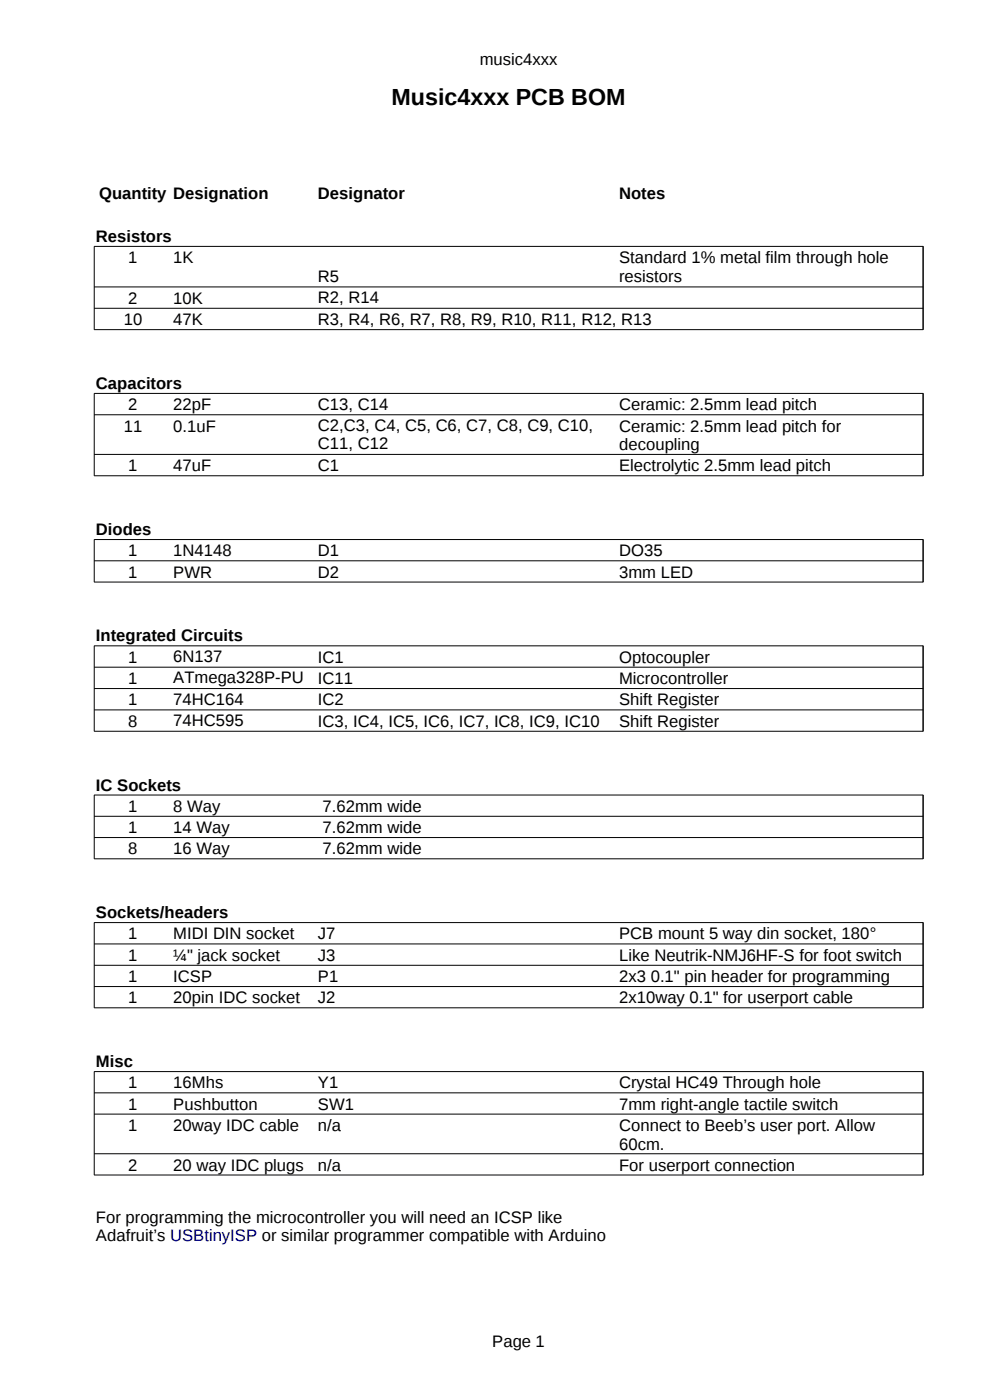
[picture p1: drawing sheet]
<svg xmlns="http://www.w3.org/2000/svg" width="210mm" height="297mm" viewBox="0 0 210 297" stroke-linecap="round" stroke-linejoin="round" font-family="sans-serif">
<defs><g id="words">
<text font-size="4.9" x="83" y="22.3">Music4xxx PCB BOM</text>
<g font-size="3.5">
<text x="101.8" y="13.7">music4xxx</text>
<text x="21" y="42.3">Quantity Designation</text>
<text x="67.5" y="42.3">Designator</text>
<text x="131.3" y="42.3">Notes</text>
<text x="20.4" y="51.3">Resistors</text>
<text x="27.2" y="55.8">1</text>
<text x="36.8" y="55.8">1K</text>
<text x="67.5" y="59.8">R5</text>
<text x="131.3" y="55.8">Standard 1% metal film through hole</text>
<text x="131.3" y="59.8">resistors</text>
<text x="27.2" y="64.5">2</text>
<text x="36.8" y="64.5">10K</text>
<text x="67.5" y="64.4">R2, R14</text>
<text x="26.2" y="69">10</text>
<text x="36.8" y="69">47K</text>
<text x="67.5" y="68.9">R3, R4, R6, R7, R8, R9, R10, R11, R12, R13</text>
<text x="20.4" y="82.5">Capacitors</text>
<text x="27.2" y="87">2</text>
<text x="36.8" y="87">22pF</text>
<text x="67.5" y="86.9">C13, C14</text>
<text x="131.3" y="87">Ceramic: 2.5mm lead pitch</text>
<text x="26.2" y="91.6">11</text>
<text x="36.8" y="91.6">0.1uF</text>
<text x="67.5" y="91.3">C2,C3, C4, C5, C6, C7, C8, C9, C10,</text>
<text x="67.5" y="95.3">C11, C12</text>
<text x="131.3" y="91.6">Ceramic: 2.5mm lead pitch for</text>
<text x="131.3" y="95.5">decoupling</text>
<text x="27.2" y="100">1</text>
<text x="36.8" y="100">47uF</text>
<text x="67.5" y="99.8">C1</text>
<text x="131.3" y="100">Electrolytic 2.5mm lead pitch</text>
<text x="20.4" y="113.5">Diodes</text>
<text x="27.2" y="118">1</text>
<text x="36.8" y="118">1N4148</text>
<text x="67.5" y="118">D1</text>
<text x="131.3" y="118">DO35</text>
<text x="27.2" y="122.6">1</text>
<text x="36.8" y="122.6">PWR</text>
<text x="67.5" y="122.6">D2</text>
<text x="131.3" y="122.6">3mm LED</text>
<text x="20.4" y="136.1">Integrated Circuits</text>
<text x="27.2" y="140.6">1</text>
<text x="36.8" y="140.5">6N137</text>
<text x="67.5" y="140.6">IC1</text>
<text x="131.3" y="140.6">Optocoupler</text>
<text x="27.2" y="145.1">1</text>
<text x="27.2" y="149.7">1</text>
<text x="36.8" y="145">ATmega328P-PU</text>
<text x="36.8" y="149.5">74HC164</text>
<text x="67.5" y="145.1">IC11</text>
<text x="67.5" y="149.7">IC2</text>
<text x="131.3" y="145.1">Microcontroller</text>
<text x="131.3" y="149.7">Shift Register</text>
<text x="27.2" y="154.2">8</text>
<text x="36.8" y="154.1">74HC595</text>
<text x="67.5" y="154.2">IC3, IC4, IC5, IC6, IC7, IC8, IC9, IC10</text>
<text x="131.3" y="154.2">Shift Register</text>
<text x="20.4" y="167.7">IC Sockets</text>
<text x="27.2" y="172.2">1</text>
<text x="36.8" y="172.2">8 Way</text>
<text x="68.4" y="172.2">7.62mm wide</text>
<text x="27.2" y="176.7">1</text>
<text x="36.8" y="176.7">14 Way</text>
<text x="68.4" y="176.7">7.62mm wide</text>
<text x="27.2" y="181.3">8</text>
<text x="36.8" y="181.3">16 Way</text>
<text x="68.4" y="181.3">7.62mm wide</text>
<text x="20.4" y="194.8">Sockets/headers</text>
<text x="27.2" y="199.3">1</text>
<text x="27.2" y="203.8">1</text>
<text x="36.8" y="199.3">MIDI DIN socket</text>
<text x="36.8" y="203.8">¼&quot; jack socket</text>
<text x="67.5" y="199.3">J7</text>
<text x="67.5" y="203.8">J3</text>
<text x="131.3" y="203.8">Like Neutrik-NMJ6HF-S for foot switch</text>
<text x="131.3" y="199.3">PCB mount 5 way din socket, 180°</text>
<text x="27.2" y="208.4">1</text>
<text x="36.8" y="208.4">ICSP</text>
<text x="67.5" y="208.4">P1</text>
<text x="131.3" y="208.4">2x3 0.1&quot; pin header for programming</text>
<text x="27.2" y="212.9">1</text>
<text x="36.8" y="212.9">20pin IDC socket</text>
<text x="67.5" y="212.9">J2</text>
<text x="131.3" y="212.9">2x10way 0.1&quot; for userport cable</text>
<text x="20.4" y="226.4">Misc</text>
<text x="27.2" y="230.9">1</text>
<text x="36.8" y="230.9">16Mhs</text>
<text x="67.5" y="230.9">Y1</text>
<text x="131.3" y="230.9">Crystal HC49 Through hole</text>
<text x="27.2" y="235.4">1</text>
<text x="27.2" y="239.9">1</text>
<text x="36.8" y="235.4">Pushbutton</text>
<text x="36.8" y="239.9">20way IDC cable</text>
<text x="67.5" y="235.4">SW1</text>
<text x="67.5" y="239.9">n/a</text>
<text x="131.3" y="235.4">7mm right-angle tactile switch</text>
<text x="131.3" y="239.9">Connect to Beeb’s user port. Allow</text>
<text x="131.3" y="243.9">60cm.</text>
<text x="27.2" y="248.3">2</text>
<text x="36.8" y="248.3">20 way IDC plugs</text>
<text x="67.5" y="248.3">n/a</text>
<text x="131.3" y="248.3">For userport connection</text>
<text x="20.4" y="259.4">For programming the microcontroller you will need an ICSP like</text>
<text x="20.4" y="263.4">Adafruit’s USBtinyISP or similar programmer compatible with Arduino</text>
<text x="104.4" y="285.7">Page 1</text>
</g>
</g></defs>
<g fill="none" stroke="#000" stroke-width=".21">
<path d="M20 52.3h175.8M20 52.3v17.7l175.8-.1M195.8 52.3v17.7M20 60.9h175.8M20 65.4h175.8M20 83.5h175.8M20 88h175.8M20 96.4h175.8M20 83.4v17.6M195.8 83.4v17.6M20 100.9h175.8M20 119h175.8"/>
<path d="M195.8 114.4v9.1M195.8 114.5l-175.8-.1v9.1M20 123.5h175.8M20 137h175.8M20 137v18.2M195.8 137v18.2M20 141.5h175.8M20 146.1h175.8M20 150.6h175.8M20 155.1h175.8M20 173.2h175.8M20 177.7h175.8"/>
<path d="M195.8 168.6v13.6M195.8 168.7l-175.8-.1v13.6M20 182.2h175.8M20 195.7h175.8M20 195.7v18.1M195.8 195.7v18.1M20 200.3h175.8M20 204.8h175.8M20 209.3h175.8M20 213.8h175.8M20 227.3h175.8M20 231.8h175.8"/>
<path d="M20 236.4h175.8M20 227.3v22M195.8 227.3v22M20 244.8h175.8M20 249.3h175.8"/>
</g>
<use href="#words"/>
</svg>
